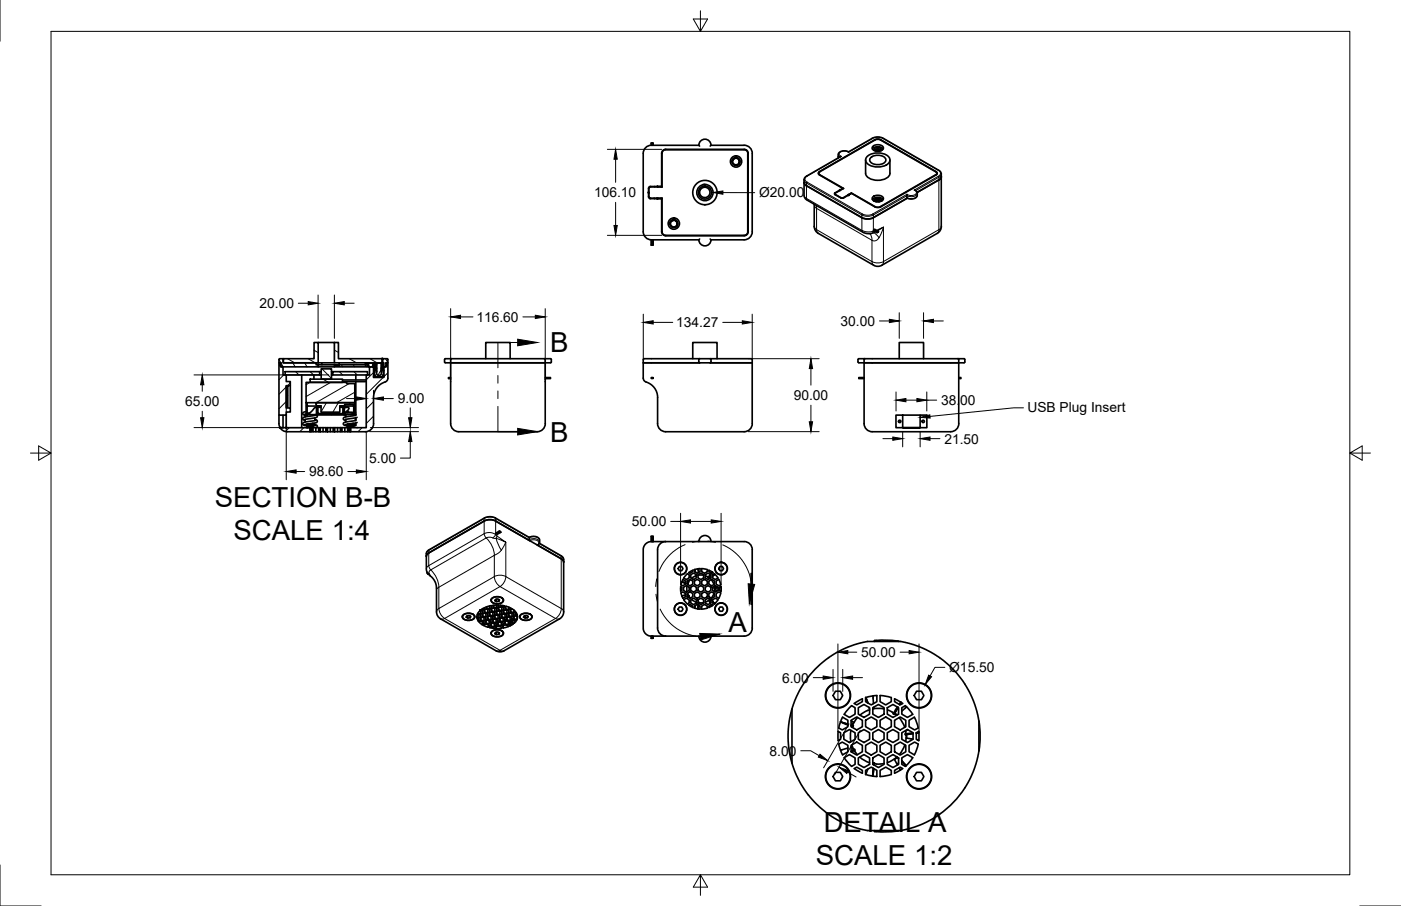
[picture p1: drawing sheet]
<svg xmlns="http://www.w3.org/2000/svg" width="432mm" height="279mm" viewBox="0 0 432 279" stroke-linecap="round" stroke-linejoin="round" font-family="sans-serif">
<defs><g id="words">
<g font-size="8.5">
<text x="169.6" y="108.7">B</text>
<text x="169.6" y="136.2">B</text>
<text x="66.2" y="156.3">SECTION B-B</text>
<text x="71.9" y="166.6">SCALE 1:4</text>
<text x="224.6" y="195">A</text>
<text x="253.9" y="256.5">DETAIL A</text>
<text x="251.4" y="266.8">SCALE 1:2</text>
</g>
<g font-size="4.3">
<text x="183.1" y="60.8">106.10</text>
<text x="234" y="60.9">Ø20.00</text>
<text x="80" y="95">20.00</text>
<text x="146.8" y="99.2">116.60</text>
<text x="208.4" y="100.9">134.27</text>
<text x="259.1" y="100.5">30.00</text>
<text x="57" y="125.2">65.00</text>
<text x="122.6" y="124.4">9.00</text>
<text x="244.6" y="123.4">90.00</text>
<text x="290" y="124.9">38.00</text>
<text x="316.7" y="126.9">USB Plug Insert</text>
<text x="291.1" y="136.8">21.50</text>
<text x="113.8" y="142.7">5.00</text>
<text x="95.2" y="146.9">98.60</text>
<text x="194.7" y="162.3">50.00</text>
<text x="265.4" y="202.6">50.00</text>
<text x="292.6" y="207.3">Ø15.50</text>
<text x="241" y="210.5">6.00</text>
<text x="237.2" y="233">8.00</text>
</g>
</g></defs>
<!-- layer: Visible -->
<g fill="none" stroke="#000" stroke-width=".51">
<path d="M199.9 59.4l.1 .2M199.9 59.3l.1 .2M200 58.1v2.5M200.2 57.6v.1M200.7 44.8h14.7l.2 .3M200.8 44.8a2.51 2.51 0 0 0-2.6 2.5v24.2a2.51 2.51 0 0 0 2.6 2.5h14.6M201 44.8v-.7h.3v.7M201 44.1h-.3v.7M201 44.8v-.7v.7M201.8 57.5v.1M202.7 57.5v.1M203.5 57.5h-3l-.4 .2-.2 .4v2.5l.2 .5 .4 .2h3"/>
<path d="M203.5 57.5h.4M203.5 57.5l-.6 .1M203.9 57.5l.1 .1M205.2 46.1h24.1M205.2 46a1.26 1.26 0 0 0-1.3 1.3v10.3M215.4 44.8a1.87 1.87 0 0 1 1.9-1.9 1.87 1.87 0 0 1 1.8 1.9M217 56.9l-.4 .1M225.6 50l.3-.9 .9-.3a1.01 1.01 0 0 0-1 1.3 1.01 1.01 0 0 0 1.5 .6 1.01 1.01 0 0 0 .2-1.6l.5 .7-.4 1M226.9 48.8l.7 .3M229.3 44.8h-10.2l-.2 .3M229.3 46.2h-24.5l-.5 .4-.3 .7v10.4l-3.5-.1-.5 .5M229.4 44.8a2.51 2.51 0 0 1 2.5 2.5l-.1 24.2a2.47 2.47 0 0 1-2.4 2.5"/>
<path d="M229.4 46a1.26 1.26 0 0 1 1.2 1.3v24.2a1.22 1.22 0 0 1-1.2 1.2M229.4 46.2l.6 .2 .5 .9v24.2l-.2 .6-.9 .5M247.8 56.3l.2 .5 .6 .5 17 9.8M247.8 56.3v4.1l.8 1.2 17.5 10.1 1.2 .3h1.3M252.3 53.4v.3M257.3 59.8v.2M258.9 58.6l-1.5 .9-.2 .3 1.9 1.2h.9M258.9 58.6v.1M259 48.3l-10.5 6.1-.6 .6-.1 1.3M259.3 48.3h-.3M259.8 58.1v.1M259.8 58.1l-.9 .5"/>
<path d="M260 58.1l-2.6 1.4-.1 .3 2.4 1.2 2.7-1.5M261.5 46.8l-.9-.3-1.7 .3-.5 .7v1.2M261.5 46.8l7.7-4.3 1.1-.3 1.2 .2 17.9 10.2 .6 .6 .1 1.3M261.5 46.8v.1M262.4 59.6l7.3 4.1 .8 .2 .8-.2M266.8 53.4a3.7 3.7 0 0 0 4.6 2.1 2.87 2.87 0 0 0 2.9-2.1M266.8 49.3v4.1M267.3 48.2a5.2 5.2 0 0 1 6.8 .4 1.82 1.82 0 0 1-1.5 2.5 5.2 5.2 0 0 1-5.6-1.1 1.42 1.42 0 0 1 .3-1.8zM268.4 48.6a3.4 3.4 0 0 1 4.6 .4 1.57 1.57 0 0 1-1.8 1.7h-1.3a1.43 1.43 0 0 1-1.5-.5 1.43 1.43 0 0 1 0-1.6zM268.9 45.9a2.33 2.33 0 0 1 3.3 0M269 45.2a2.28 2.28 0 0 1 3.3 .3 1.95 1.95 0 0 1-3.3 .6l-.2-.6zM269.3 46.3a1.35 1.35 0 0 1 1.2-.8 1.35 1.35 0 0 1 1.3 .8"/>
<path d="M269.4 46.4a1.72 1.72 0 0 1 2.3 0M269.6 43.1l-17.3 10.1v.5l.3 .3 7.2 4.1M269.7 43.1l1-.2 .7 .2 17.1 9.8 .4 .5-.4 .6-17.1 9.8-1.1 .2-.6-.2M269.7 46.3h1.5M269.8 46.2l.8-.1 .8 .4M269.8 46.2l-.3 .3M269.9 46.6h1.1M270 46.6h1M270.5 46.1l1.1 .3M270.5 46.1l.9 .4M270.5 46.1l-.7 .1M271.3 43.1l17.1 9.9 .4 .4-.4 .5-17.1 9.8"/>
<path d="M271.3 43.1l-.8-.2-.8 .2-17.3 10.1v.5l.3 .2 7.3 4.2M274.3 49.3v4.1M279.5 59.9v1.1M281.8 58.6l.5 .2 .4 .6v.9l-.2 .5-1.5 .6-1.4-.3M288.7 53.4v.3M290.1 54.5v15.3l-.4 1.5-.8 .7-17.6 10-1 .1-1-.3-17.5-10.1-.6-.9-.2-1v-6.8M290.1 54.5l-.2 .5-.5 .5-6.7 3.8M200 60.6l.5 .5M200.2 61v.2M200.5 61.1l-.1 .1M200.7 74v1.6h.3v-1.6M201 74v1.6v-1.6"/>
<path d="M201.3 74v1.6h-.3M201.6 61.1l.1 .1M201.8 61.1v.2M202.4 61.1v.2M202.4 61.1l.1 .2M202.7 61.1v.2M202.9 61.1l.6 .2M203.9 61.2v10.2a1.26 1.26 0 0 0 1.3 1.3h24.1M204 61.1v10.3l.3 .7 .5 .4 24.5 .1M204 61.1h-3.5M204 61.2l-.5 .1M206.4 69.1l.3-.8 1-.4-.3 .1a1.01 1.01 0 0 0-.6 1.4 1.01 1.01 0 0 0 1.5 .4 1.01 1.01 0 0 0 .1-1.6l.4 .8-.4 1"/>
<path d="M207.7 67.9l.7 .3M215.4 73.9a1.87 1.87 0 0 0 1.9 1.9 1.87 1.87 0 0 0 1.8-1.9M215.6 73.7l-.2 .3M218.9 73.7l.2 .3M219.1 74h10.2M260 61l2.4-1.4 7.2 4.2M265.6 67.1l1.8 .4 1.8-.4M268.9 61.5a2.33 2.33 0 0 1 3.3 0M269 60.8a2.28 2.28 0 0 1 3.3 .3 1.95 1.95 0 0 1-3.3 .6l-.2-.6zM269.2 71.1l1.1 .7M269.3 61.9a1.35 1.35 0 0 1 1.2-.8 1.35 1.35 0 0 1 1.3 .8M269.3 70.8l1.2 .7"/>
<path d="M269.4 62a1.72 1.72 0 0 1 2.3 0M269.5 70.7l1.2 .6M269.7 61.9h1.5M269.8 61.8l-.3 .3M269.9 62.2h1.1M270 62.2h1M270.4 71.5l-.1 .2zM270.5 71.6h.1M270.5 61.7l1.1 .3M270.5 61.7l.9 .4-.8-.4-.8 .1M270.5 61.7l-.7 .2M270.6 71.3l-.1 .3z"/>
<path d="M279.5 60.9l.1 .2M279.6 61.1l-10.4 6M86 111.9h.5l-.3 .6 .3 .6h.7v2.5h1v2.1h1.3v1.2h-1.3v6.9h1.3v1.3h-1.3v.9h-2.2zM86.1 110.7l1.1-.1v1.3h10.2v.6h.7v.6h-11.5v-.3l-.3-.3 .3-.3v-.3h-.6zM86.5 112.2h.1M86.5 112.8h.1M87.2 110.6h.2M87.4 110.6h9.4v-5h1.3v6.3h-10.7zM87.9 114.6h10.6v1h-10.6zM88.3 119.2h.4v6.4h-.4zM89.5 118.9v6.9M93 115.6v16.3"/>
<path d="M94.3 117.9h12.5v.4h2.5v5.9h-15zM95.6 116.9h10v1h-10zM96.8 115.6v1.3M98.1 113.1h5M98.1 112.5h5M98.1 105.6h6.2v5h13.5v1.3h-14.7v-6.3M98.1 111.9h5M98.5 114.6h.5M98.5 115.6h.5M99 113.7h3.2v3.2h-3.2zM99.2 111.9v.6M102.2 114.6h.4"/>
<path d="M102.2 115.6h.4M102.6 114.6h10.7v1h-10.7zM103.1 112.5h.6v.3h.7v-.3h9.2v.6h-10.5zM103.7 112.5h.7M104.5 111.9v.6M105.6 117.2h7.3M105.6 117.7h7.3M109.7 117.7l-.1 10.1M109.7 115.6v1.6M112.6 112h3.3v.5h-1v.6h-1.3v-.6h-1zM113.3 111.9v.1M113.6 113.1h.1"/>
<path d="M113.9 113.1h1.2v3.3h3.2v-3.3h.7l.3-.6-.3-.6h.5v4.7a1.6 1.6 0 0 1-1.6 1.5 5 5 0 0 0-2.8 4.5v8a2.51 2.51 0 0 1-2.5 2.5h-4.5v-1.2h4.8v-16.3h1zM113.9 115.5v.1M114.9 112.5h.2v.6h-.2zM115.1 111.9v.1M115.1 113.1h.2M115.3 112.5v1h.8M115.4 113.6h.2v.7h-.2zM115.6 112.5v1M115.7 112.5v1M115.9 112h.2M115.9 112.5h.2M116 113.6h-.4v.7h-.2v1.4h.2v.4v-.4h-.2v.4"/>
<path d="M116 113.5v1.5M116.1 112h1.4v2.6a.79 .79 0 0 1-.7 1.2 .79 .79 0 0 1-.7-1.2zM117.5 112h.4v1.5h-.4M117.6 113.6h.4v.7h.2M117.6 113.5v1.5M117.9 113.1h.4M117.9 112v1.5M117.9 110.6h1.4l.2 .3v1h-.6v.3l.3 .3-.3 .3v.3h-.6v-1.2h-.4zM117.9 110.6v1.3M118 113.6h.2v.7h-.2zM118.2 114.3v1.4h-.2v.4v-.4h.2v.4h-3.1M118.9 112.2h.1"/>
<path d="M118.9 112.8h.1M137.3 111.9h30.7v4.5h1.7v.4l-1.7-.1v13.9a2.47 2.47 0 0 1-2.4 2.5M137.3 110.6h1.8M137.3 110.6l-.3 .3v.7l.3 .3M139.1 110.6h28.7M139.2 110.6l-.3 .3v5.5h-.7v.4l.7-.1v13.9a2.51 2.51 0 0 0 2.5 2.5h24.1M149.7 110.6v-5h7.5v5M167.8 110.6l2.1 .1v1.1l-1.9 .1v-1zM213.5 110.6v-5h7.5v5M215.6 111.9h-17.4l.1 4.7a1.6 1.6 0 0 0 1.6 1.5 5 5 0 0 1 2.8 4.5M215.6 111.9h3.3M215.6 110.6l-.2 .3v.7l.2 .3"/>
<path d="M218.9 111.9h12.9v18.7a2.47 2.47 0 0 1-2.4 2.5M218.9 110.6h-20.4l-.2 .3-.1 1h17.4M218.9 110.6h12.7l.2 .3v1h-12.9M218.9 110.6l.2 .3v.7l-.2 .3M266.3 111.9h2.5M266.3 111.9v18.7a2.51 2.51 0 0 0 2.5 2.5h24.2M266.3 116.4h-1.6v.4h1.6M266.3 110.9v1h2.5M266.6 110.6h-1.9l-.2 .3v.9l1.8 .1M266.6 110.6h28.6M266.6 110.6l-.3 .3M268.8 111.9h26.7"/>
<path d="M277.2 110.6v-5h7.4v5M295.2 110.6h1.9l.3 .3-.1 .9-1.8 .1M295.2 110.6l.3 .3v19.7a2.51 2.51 0 0 1-2.5 2.5M295.5 116.4h.7v.4h-.7M86 128v3l.3 .9M86.3 131.9h1.9M87.2 128v3.9M88.2 131.9h7.3v1.2h-7.5l-1-.4-.7-.8M88.2 128v3.9M94.1 127.7v.9M94.1 129.3v.9M94.3 124.2l.4 .1v3.6h-.4z"/>
<path d="M94.3 127.7l-.4 .1M94.3 126.9l-.8 .2-.2 .4 .1 .3 .7 .3M94.6 131.8v.1M94.6 131.5l.1 .1M94.6 131.2l.1 .1M94.6 130.9l.1 .1M94.6 130.9h.1M94.6 131.2h.1M94.6 131.5h.1M94.7 125.2h4.3M94.7 127.4h.7M94.7 127.9h1.1"/>
<path d="M94.7 130.8l-.1 .1M94.7 131v.1M94.7 131.3v.1M94.7 131.6v.1M94.8 131.7l-.2 .1M94.8 131.1l-.2 .1M94.8 131.4l-.2 .1M95.5 131.5v1.6M95.5 131.8h-.9M95.5 131.9h-.2M95.5 131.6h-.8M95.5 131.6l-.7 .1"/>
<path d="M95.5 131.7l-.9 .1M95.6 133.1h.4M95.6 131.9h.4M96 131.9h.5v1.2h-.5zM96.2 131.4l-1.6 .1M96.4 131.2l-1.7 .1M96.4 130.9l-1.7 .1M96.4 131.2l-1.6 .2M96.4 130.9l-1.6 .2M96.4 130.6l-1 .1M96.4 130.6h.1M96.4 130.9h.1"/>
<path d="M96.4 131.2h.1M96.4 131.2l.1 .1M96.4 130.9l.1 .1M96.4 130.6l.1 .1M96.4 130.8l1.2 .3 .2 .5-.3 .3M96.5 131.9h1.7M96.5 133.1h1.7M96.5 131.1l-1.9 .1M96.5 130.7l-1.9 .2M96.5 131l-1.9 .2M96.5 131.3l-1.9 .2M96.5 131.1l-.1 .1"/>
<path d="M96.5 130.7l-.1 .2M96.5 130.7h.1M96.5 131v.1M96.5 131.3v.1M96.8 130.5v.4M97 129.4l.8 .4-.3 .5-3.6 .7M97 127.9v.2M97 128.9v.8M97.2 131.2l-1.7 .3M97.2 129.6l-3.8 .8 .1 .6 1.2 .4M97.2 128.1l-3.7 .6-.1 .6 .7 .3M97.3 131.9v1.2"/>
<path d="M97.4 127.9l.4 .4-.3 .4-3.6 .7M97.5 124.5v.2M97.5 125.6l-.6 .2-1.8 1.9 2.6 .2M97.5 127.8h.1M97.5 125.6h.1M97.5 125.6h.5v2h7.7v-2h.4v1.5h2.5l.1 .2h-2.6l-.1 .6h-8.3zM97.6 127.9h8.5M97.6 124.2h.1M97.6 125.2h.1M98 125.6h1M98.2 131.9h.5v1.2h-.5zM98.7 131.9h1.7"/>
<path d="M98.7 133.1h1.7M98.8 125.2h.1M99.6 131.9v1.2M100.4 131.9h.5v1.2h-.5zM100.9 131.9h1.8M100.9 133.1h1.8M101.8 131.9v1.2M102.7 131.9h.5v1.2h-.5zM103.2 131.9h1.7M103.2 133.1h1.7M104 131.9v1.2M104.7 125.6h1"/>
<path d="M104.7 125.2h4.3M104.9 131.9h.5v1.2h-.5zM105.4 131.9h1.7M105.4 133.1h1.7M106.1 125.6h1zM106.3 131.9v1.2M106.6 127.9v.7M106.6 129.3v.9M107.1 131.8v.1M107.1 131.5l.2 .1M107.1 131.2l.2 .1M107.1 130.9l.2 .1"/>
<path d="M107.1 130.9h.1M107.1 131.2h.1M107.1 131.5h.1M107.1 125.6l.4 .2v.2l-.8 1 .7-.2M107.1 125.6h.1M107.1 131.9h.5v1.2h-.5zM107.2 130.8l-.1 .1M107.3 131.7l-.2 .1M107.3 131v.1M107.3 131.3v.1M107.3 131.6v.1M107.3 131.1l-.2 .1"/>
<path d="M107.3 131.4l-.2 .1M107.6 131.9h.5M107.9 127.9h1.1M108 131.9l.1 1.2h-.5M108.1 131.8h-1M108.1 131.9h-.3M108.1 131.6h-.8M108.1 131.6l-.8 .1M108.1 131.7l-1 .1M108.1 131.5v.4M108.7 127.3l-.4 .5-2.3 .1 .6 .2M108.7 127.4h.3v.5h.3v-3.7l-11.8 .1v.9h1.5v1.9h5.7v-1.9h1.5v-.4h2.8v2.6"/>
<path d="M108.7 131.4l-1.6 .1M108.9 131.2l-1.6 .1M108.9 130.9l-1.6 .1M108.9 131.2l-1.6 .2M108.9 130.9l-1.6 .2M108.9 130.6l-1 .1M108.9 130.6h.1M108.9 130.9h.1M108.9 131.2h.1M108.9 131.2l.1 .1M108.9 130.9l.1 .1M108.9 130.6l.1 .1"/>
<path d="M109 127.9h.1M109 131.1l-1.9 .1M109 130.7l-1.9 .2M109 131l-1.9 .2M109 131.3l-1.9 .2M109 130.7h.1M109 131v.1M109 131.3v.1M109 131.1l-.1 .1M109 130.7l-.1 .2M109.3 127.1h.3v1M109.6 129.4h.1"/>
<path d="M109.6 128.9v.8M109.7 130.4v.6l-.8-.2M109.7 128.8v.6M109.7 131.2l-1.6 .3M109.7 129.6l-3 .5-.8 .4 .1 .6 1.3 .3M109.7 128.1l-3.7 .6-.1 .6 .7 .3M110.1 128.7l-3.7 .7M110.1 130.3l-3.7 .7M110.1 131.9h-.1M202.7 122.6v8a2.51 2.51 0 0 0 2.5 2.5h24.1M278.2 128v3.9h-2.1v-3.9h9.6v3.9h-2.1v-3.9M278.2 131.9h5.4h-5.4"/>
<path d="M131.4 171.6l.1 4.4 .4 .9 1.8 1.9 .7 1.5 .1 8.4 .5 1.4 .8 .7 17.1 9.9M131.4 171.6l.1-1.3 .7-.7 17.2-9.9 1.8-.4 1.4 .4 10.5 6 1.2-.3 1.4 .3 .6 .6v1l-.3 .6-.4 .2 7.4 4.2M131.7 176.6l.1 .3M131.7 176.6h-.1M131.9 176.8l.1 .2M131.9 176.8l-.1 .1M149.2 160.7l-17.1 9.8-.5 .5-.2 .5M149.2 160.7l1.8-.4 1.8 .4M153.9 163.8l.2 .2zM153.9 163.8l-1.2 .6M154.1 164.1l-1.2 .6M154.1 163.9h.1"/>
<path d="M154.1 163.9l.2 .3zM154.3 164.2l-1.2 .6M163.1 165.7l.2 1-10.5-6 20.2 11.6M166.2 167.5l6.7 3.9 .7 .7 .1 16.6-.2 1-1 1.1-17.1 9.9M173 172.3l.5 .5 .2 .5M200.7 167v-1.6h.3v1.6M201 167v-1.6h.3v1.6M201 165.4v1.6M201.3 167h28M201.3 167l-1.3 .1-.7 .4-.5 .5-.5 1.1v25l.5 1.1 1.2 .9 5.2 .1M205.2 167a2.51 2.51 0 0 0-2.5 2.5v24.2M209.4 174.7h.7l.4 .6-.4 .7h-.7l-.4-.7z"/>
<path d="M210.1 179.4l1.2 .4-1.2-.4M210.4 179.5l.9 .4M210.5 178.7l.8 .5v1l-.9 .5-.5-.3 .6-1.7M210.7 178.3l1.2-1.4 .5 .3v1l-.9 .5-.8-.4M211.8 179.9l.3 .1zM211.8 179.2l.9-.5 .8 .5v1l-.8 .5-.9-.5zM211.8 179.2l.4 .3M212.2 179.5l-.3 .5M212.3 176.6l1.2-.7v.4l-.8 .5zM212.8 178.7l-.8 1.3M212.9 177.2l.9-.5 .8 .5v1l-.8 .5-.9-.5zM214 179.2l.9-.5 .9 .5v1l-.9 .5-.9-.5z"/>
<path d="M214 175.7l1.8-.4v1l-.9 .5-.9-.5zM214 175.7l.4 .8zM214.1 175.9l.1 .5M214.3 177.6l-1.1 .8M214.5 177.2l.1 .3M214.6 177.6l-.3 .1M215.1 177.2l.9-.5 .9 .5v1l-.9 .5-.9-.5zM215.1 177.4h1.8M215.2 175.4v1.2M215.2 175.5h.1M215.3 177.2v.2M215.3 177.3h-.2"/>
<path d="M215.4 167a1.87 1.87 0 0 1 1.9-1.9 1.87 1.87 0 0 1 1.8 1.9M216.3 179.2l.8-.5 .9 .5v1l-.9 .5-.8-.5zM216.3 175.3l1.7 .4v.6l-.9 .5-.8-.5zM217.4 177.2l.8-.5 .9 .5v1l-.9 .5-.8-.5zM218.5 178.1l.3 .3M218.5 179.2l.9-.5 .8 .5v1l-.8 .5-.9-.5zM218.5 175.9l1.2 .7-.3 .2-.9-.5zM218.9 177.1l-.6 1.1-.9-.7M219 177.2l-.6 1zM219 177.2l-.5 .8 .4 .4M219.1 178.2h.1M219.2 178.8l.9 1.5"/>
<path d="M219.5 176.4l-.2 .2M220.2 177.2l-.6 .6M220.3 177.2h.1M220.3 177.1l-.1 .1M220.7 179.2l.9-.5 .5 1.7-.5 .3-.9-.5zM221.3 178.3l-1.1-1.4-.6 .3v1l.9 .5 .8-.4M221.9 174.7h.7l.4 .6-.4 .7h-.7l-.4-.7zM229.4 167a2.51 2.51 0 0 1 2.5 2.5l-.1 7.3M142.5 189.9v.3M142.7 189.7a2.56 2.56 0 0 1 3.6 .3 2.02 2.02 0 0 1-2.8 1.2 .97 .97 0 0 1-.8-1.5zM142.7 189.7a2.45 2.45 0 0 1 3.6 .3 2.03 2.03 0 0 1-3.2 1 .79 .79 0 0 1-.4-1.3zM144.2 189.9v.7l-.5-.3 .2-.4 .7-.1 .5 .3-.2 .4"/>
<path d="M144.9 190v.5l-.7 .1M146.3 189.9v.3M147 190.7l.5 .1 .2 .6-.3 .1v-.7M147.1 190.7l.3 .8M147.1 189.4l.9 .2 .3 .5-.7 .4-.6-.1v-.4M147.1 189.4l.5 .1v1M147.2 189.4l-.2 1M147.6 191.8l.5-.2 1 .1 .2 .6-.7 .4M147.7 191.8l1 .9M148 190.7l.7-.4 .9 .2 .3 .5-.7 .4-1-.1zM148 188.2l.6 .1 .3 .6-.7 .4-.9-.2M148 188.2l.2 .1v1"/>
<path d="M148 188.2l-.7 .9M148.2 190.6v.7M148.5 189.5l.7-.4 1 .1 .3 .6-.7 .4-1-.1zM148.6 191.6v1.1M148.7 190.3l.5 .1v1M148.8 187.7v.3M148.8 189.3v.8M149 192.9l.7-.4 .9 .1 .3 .6-.4 .2zM149.1 188.3l.7-.5 1 .2 .2 .6-.7 .4-.9-.2zM149.2 189.1l.6 .1M149.4 187.4l-1.1 .6h.5l.7-.4-.1-.2M149.4 188.1v.7"/>
<path d="M149.5 191.6l.7-.4 1 .2 .3 .5-.7 .4-1-.1zM149.7 189.1h.1M149.7 189.1l.1 .1M149.8 189.2v1M149.8 187.9h.5v1.1M149.8 191.5v.7M149.8 187.2l1.6-.4 .2 .5-.7 .4-1-.1zM149.9 187.2v.4M150.1 190.4l.7-.4 1 .1 .2 .6-.7 .4-.9-.2zM150.2 191.2l.6 .1v1M150.4 190.2v.7M150.5 192.6v.8"/>
<path d="M150.7 189.2l.7-.5 1 .2 .2 .6-.7 .4-1-.2zM150.8 190l.6 .1-.1 1M150.9 186.9v.8M150.9 189v.7M151 193.6l.2-.2 1 .1 .1 .3zM151.1 192.6l.7-.4 1 .1 .3 .5-.8 .5-.9-.2zM151.3 187.9l.7-.4 1 .2 .2 .5-.7 .4-1-.1zM151.4 184.8v.3M151.4 192.4v.7M151.4 195v.3M151.4 188.8h.5v1.1M151.5 194.8a2.56 2.56 0 0 1 3.7 .3 2.02 2.02 0 0 1-2.9 1.2 .97 .97 0 0 1-.8-1.5z"/>
<path d="M151.5 184.6a2.56 2.56 0 0 1 3.7 .3 2.02 2.02 0 0 1-2.9 1.2 .97 .97 0 0 1-.8-1.5zM151.5 187.8v.7M151.6 194.8a2.45 2.45 0 0 1 3.5 .3 2.03 2.03 0 0 1-3.2 1 .79 .79 0 0 1-.3-1.3zM151.6 184.6a2.45 2.45 0 0 1 3.5 .3 2.03 2.03 0 0 1-3.2 1 .79 .79 0 0 1-.3-1.3zM151.7 191.3l.7-.4 1 .2 .2 .5-.7 .4-.9-.1zM151.8 192.2h.6l-.1 1.1M151.9 186.7l1.7-.1 .2 .4-.7 .4-1-.2zM152 187.5l.5 .1M152 191.2v.7M152.1 186.7v.5M152.1 192.2h.1M152.3 190.1l.7-.4 .9 .1 .3 .6-.7 .4-1-.2z"/>
<path d="M152.4 190.9l.5 .1M152.5 187.6v1M152.5 189.9v.7M152.7 193.5l.7-.4 1 .1 .2 .5-1.7 .1zM152.8 188.8l.8-.4 .9 .2 .3 .5-.7 .4-1-.1zM152.9 193.4v.4M152.9 191v1M153 189.7l.5 .1-.2-.1M153 189.7h.1M153 194.9v.8l-.5-.3 .2-.4 .7-.1 .6 .3-.2 .4M153 184.8v.7l-.5-.3 .2-.4 .7-.1 .6 .3-.2 .4M153.1 186.6v.8"/>
<path d="M153.1 188.7v.7M153.3 192.2l.7-.4 .9 .2 .3 .5-.7 .4-1-.1zM153.4 187.6l.7-.4 1 .1 .3 .6-.8 .4-.9-.2zM153.5 189.8v1M153.5 192.1v.7M153.5 188.4l.6 .1M153.7 187.4v.7M153.8 195.1v.5l-.8 .1M153.8 184.9v.5l-.8 .1M153.8 191l.8-.4 .9 .1 .3 .6-.7 .4-1-.2zM154 191.8l.5 .1v1M154.1 188.5v1"/>
<path d="M154.1 187.2l.6 .1-.1 1M154.1 190.8v.7M154.1 191.8l.1 .1M154.2 186.6l1.4 .3-.4 .1-.9-.1zM154.3 186.7v.2M154.4 189.7l.7-.4 1 .2 .3 .5-.7 .4-1-.1zM154.5 190.6h.6M154.7 189.6v.7M154.9 193.1l.7-.4 .9 .2 .2 .3-1.6 .5zM155 188.5l.7-.4 1 .1 .2 .6-.7 .4-.9-.2zM155.1 190.6v1.1M155.1 193v.7"/>
<path d="M155.1 184.8v.3M155.1 195v.3M155.2 189.3l.5 .1v1M155.2 186.8v.2M155.3 188.3v.7M155.4 191.9l.7-.4 1 .1 .3 .6-.7 .4-1-.2zM155.6 187.2l.4-.2 1.5 .6-.7 .4-.9-.2zM155.7 191.7v.7M155.7 188.1l.6 .1-.1 1M155.9 187.1v.7M156 190.6l.7-.4 1 .2 .2 .5-.7 .4-.9-.1zM156.1 191.5l.6 .1v1"/>
<path d="M156.3 190.5v.7M156.6 189.4l.7-.4 1 .1 .2 .6-.7 .4-1-.2zM156.7 190.2l.5 .1v1M156.8 187.3v.7M156.8 189.3v.6M157.1 192.7v.3M157.3 189l.5 .1v1M157.4 188v.7M157.8 187.8l-.6 .4 .2 .5 1 .2 .4-.3M157.8 191.4v.7M157.9 187.8l1 .8M158.1 192.4h-.4l-.7 .4 .1 .2"/>
<path d="M158.2 190.3l.7-.4 .6 .1-.1 1-1-.1zM158.2 192.5l-1.1 .5M158.3 191.2h.2v1l-.7-.1-.2-.5 .7-.5 .9 .2M158.4 188.2v.7M158.4 190.2v.7M158.5 191.2h.1M158.7 189.1l.4-.2 .3 .8-.4-.1zM158.9 189.9l.4 .1v1M159 188.9v.7M159.2 191.3l-.7 .9M159.4 190h.1M160.2 189.9v.3"/>
<path d="M160.4 189.7a2.56 2.56 0 0 1 3.6 .3 2.02 2.02 0 0 1-2.9 1.2 .97 .97 0 0 1-.7-1.5zM160.4 189.7a2.45 2.45 0 0 1 3.5 .3 2.03 2.03 0 0 1-3.1 1 .79 .79 0 0 1-.4-1.3zM161.9 189.9v.7l-.5-.3 .1-.4 .8-.1 .5 .3-.2 .4M162.6 190v.5l-.7 .1M164 189.9v.3M200.7 196.2v.7h.3v-.7M201 196.2v.7h.3v-.7M201 196.2v.7M202.7 193.7a2.51 2.51 0 0 0 2.5 2.5M205.2 196.2h24.1M209.4 187.2h.7l.4 .7-.4 .6h-.7l-.4-.6zM209.8 180.9l.4 .2v1l-.4 .2z"/>
<path d="M210.1 183.8h.1M210.2 183.8h.1M210.5 184.5l-.6-1.7 .5-.3 .9 .5v1l-.8 .5M210.7 181.1l.8-.5 .9 .5v1l-.9 .5-.8-.5zM210.7 184.9l.8-.4 .9 .5v1l-.5 .3zM211.3 183.5l-1.1 .3M211.3 183.5h.1M211.8 180.7v1.8M211.8 184l.5-.4zM211.8 180l.3 .1-.2 .2M211.8 183l.9-.5 .8 .5v1l-.8 .5-.9-.5zM211.9 184.1l.5-.4 .1 .4"/>
<path d="M211.9 183l.3 .7M211.9 183.3l.3 .4M212 183.3h-.2M212.3 186.6l.4-.2 .8 .5v.4zM212.5 184.1l.2 .4M212.9 185l.9-.5 .8 .5v1l-.8 .5-.9-.5zM212.9 181.1l.9-.5 .8 .5v1l-.8 .5-.9-.5zM213.1 184.8l1.5 .9M214 183l.9-.5 .9 .5v1l-.9 .5-.9-.5zM214 186.9l.9-.5 .9 .5v.9l-1.8-.3zM214 187.5h.1M214.1 187.5h-.1"/>
<path d="M214.2 187.3l-.1 .2M214.4 186.7l-.3 .6M215.1 185l.9-.5 .9 .5v1l-.9 .5-.9-.5zM215.1 181.1l.9-.5 .9 .5v1l-.9 .5-.9-.5zM215.1 185.8l.2 .1M215.1 185.9h.2M215.2 186.6l-.1 1.2zM215.3 185.7l-.1 .3zM215.3 186.6l-.2 1M215.4 196.2a1.87 1.87 0 0 0 1.9 1.8 1.87 1.87 0 0 0 1.8-1.8M216.3 183l.8-.5 .9 .5v1l-.9 .5-.8-.5zM216.3 186.9l.8-.5 .9 .5v.6l-1.7 .3z"/>
<path d="M216.9 185.8l-1.2 .1-.3-.2v.4M217.4 185l.8-.5 .9 .5v1l-.9 .5-.8-.5zM217.4 181.1l.8-.5 .9 .5v1l-.9 .5-.8-.5zM218.4 185.2l.5 .9M218.5 183l.9-.5 .8 .5v1l-.8 .5-.9-.5zM218.5 186.9l.9-.5 .3 .2-1.2 .7zM218.8 184.8l.3 .3-.3-.3M218.8 184.8l-1.4 .9M218.9 184.9l-.4 .3M219.1 185.8l-.2 .1M219.2 186.5v.1M219.2 186.6l.2 .2"/>
<path d="M219.3 186.8h.1M219.4 186.8v.1M219.6 185.5l.7 .7zM219.6 185.4l.5 .6M219.6 181.1l.9-.5 .8 .5v1l-.8 .5-.9-.5zM219.6 185l.9-.5 .8 .4-1.1 1.4-.6-.3zM220 185.9l.2 .3M220.1 182.9l-.9 1.5M220.1 181.4l1.2-.2zM220.2 180.8l-.1 .5 1.2-.2M220.3 181.9l1 .2M220.3 181.4l-.1 1"/>
<path d="M220.3 181.4v.5M220.7 183l.9-.5 .5 .3-.5 1.7-.9-.5zM221.8 181.1h.4zM221.8 181.1l.4-.2v1.4l-.4-.2zM221.8 181.1h.2M221.9 187.2h.7l.4 .7-.4 .6h-.7l-.4-.6zM222 182.2h.1M222.1 182.2h.1M231.8 186.4h-.3v-9.6h.3v16.9M231.9 193.7a2.51 2.51 0 0 1-2.5 2.5M276.5 197.7l.5 .1M276.5 197.7l-4.9-.3-2.1 .1v.3"/>
<path d="M155.4 200.7l-1.5 .3-1-.3M244.1 218.6v16.7M249.1 208.9l-2.3 3.4-2 4.3-1.3 4.6-.6 4.5 .1 4.3 1.1 5.3 1.5 4 2.3 4.2a30.7 30.7 0 0 0 10.9 9.7l4.3 1.9 4.2 1h10.3l4.9-1.3 5-2.3a29.6 29.6 0 0 0 14.2-21M249.1 208.8a29.7 29.7 0 0 1 12.4-9.3l2.7-1 3.1-.7h10.3l4.9 1.3 5 2.4a29.6 29.6 0 0 1 14.2 20.9v9.1M257.5 213.2h1.5l.7 1.3-.7 1.3h-1.5l-.7-1.3zM262 218l.5-.4 1 .6v2l-1.7 1.1-1.6-1zM263.3 216.9l.8 .5 1.7-1v-.9l-2.5 1.4M264.5 218.2l1.8-.9 1.7 .9v2l-1.7 1.1-1.8-1.1zM266.8 215.1l3.5-.6v1.9l-1.8 1-1.7-1zM266.8 215.1l.7 1.7zM267 215.6l.3 1.1M267.8 218.1l.2 .6"/>
<path d="M268 219l-1.1 .3-1.8 1.2M269 218.2l1.7-.9 1.8 .9v2l-1.8 1.1-1.7-1.1zM269 218.6l1.8-.2 1.7 .2M269 214.6v.2M269.1 214.8v.5M269.1 214.8h.1M269.1 215.3l.1 1.7M269.3 218.1v.4M269.3 218.4l-.3 .1M271.3 214.5l3.4 .6v1.3l-1.7 1-1.7-1zM273.5 218.2l1.7-.9 1.7 .9v2l-1.7 1.1-1.7-1.1zM276.6 218l-1.3 2.2-.3-.6-1.5-.7"/>
<path d="M276.7 218.1l-1.2 2.2zM276.8 218.2l-1.1 1.7 .8 .6M277.3 217l-.1 .2M277.6 216.5l-.4 .8zM277.7 216.6l-.4 .7M277.9 218.2l1.1-.6 2.3 2.7-1.6 1-1.8-1.1zM278.2 216.9l-.7 .5-1.8-1v-.9l2.5 1.4M279.2 218.1l-1.3 1.2M279.2 218.1v.1M279.4 218l-.2 .1M282.5 213.2h1.5l.8 1.3-.8 1.3h-1.5l-.8-1.3zM257.5 238.2h1.5l.7 1.3-.7 1.3h-1.5l-.7-1.3z"/>
<path d="M258.3 225.6l.8 .4v2l-.8 .4zM258.5 224.5l1.2-3.3 1.6 .9v2l-1.7 1-1.1-.6M258.5 229.5l1.1-.6 1.7 .9v2l-1.6 1zM259 222.6l2.3 .7zM259.1 231.4h-.1M259.2 231.3h-.1M259.5 222.8l1.8 .8M260.1 226l1.7-1 1.7 1v2l-1.7 1-1.7-1zM260.2 233.7l1.6-1 1.7 1v2l-1 .6zM261.3 230.7l-2.2 .6M262.3 225.2l-.2 1.8 .2 1.7M262.3 231.8l1.1-.7z"/>
<path d="M262.3 223.6l.7 .3-.7-.3M262.3 223.9l.6 .1-.3 .3M262.3 222.2l.9 .6M262.3 222.1l1.8-1 1.7 1v2l-1.7 1-1.8-1zM262.3 229.8l1.8-.9 1.7 .9v2l-1.7 1.1-1.8-1.1zM262.5 232l1-.8v.5l.7 1M262.5 229.7l.7 1.5M262.6 230.3l.4 1M262.7 230.3l-.4 .1M263.1 222.7l-.5 1M263.3 237l.8-.4 1.7 1v.9zM264.3 221.3l-1.6 2.5"/>
<path d="M264.5 226l1.8-1 1.7 1v2l-1.7 1-1.8-1zM264.5 233.7l1.8-1 1.7 1v2l-1.7 1-1.8-1zM265 233.5l1.4 1 1.6 .7M266.8 237.6l1.7-1 1.8 1v1.9l-3.5-.7zM266.8 229.8l1.7-.9 1.8 .9v2l-1.8 1.1-1.7-1.1zM266.8 222.1l1.7-1 1.8 1v2l-1.8 1-1.7-1zM267 238.3l-.2 .5M267.5 237.2l-.5 1.1M269 226l1.7-1 1.8 1v2l-1.8 1-1.7-1zM269 233.7l1.7-1 1.8 1v2l-1.8 1-1.7-1zM269 235.5h.3M269 235.6l.2 .1"/>
<path d="M269.1 236.9l-.1 2.5zM269.3 235.2l-.1 .6zM269.4 237.1l-.4 1.9M271.3 237.6l1.7-1 1.7 1v1.2l-3.4 .7zM271.3 229.8l1.7-.9 1.7 .9v2l-1.7 1.1-1.7-1.1zM271.3 222.1l1.7-1 1.7 1v2l-1.7 1-1.7-1zM272.5 235.5l-2.4 .1-.6-.3v.7M273.5 226l1.7-1 1.7 1v2l-1.7 1-1.7-1zM273.5 233.7l1.7-1 1.7 1v2l-1.7 1-1.7-1zM275.6 234.1l1 1.8M275.7 220l.7 .6M275.7 222.1l1.8-1 1.7 1v2l-1.7 1-1.8-1z"/>
<path d="M275.7 229.8l1.8-.9 1.7 .9v2l-1.7 1.1-1.8-1.1zM276.3 233.3l.6 .6M276.4 233.5l-1.4 1-1.5 .7M276.5 233.6l-.8 .6M276.9 220.2v.1M276.9 235.3l-.4 .3M277.1 221.3l1 1.4 .7 1.6M277.1 236.8l.4 .5M277.4 237.3h.1M277.5 237.4v.1M277.9 234.9l1.4 1.2zM277.9 234.5l1 1.3"/>
<path d="M277.9 233.7l1.8-1 1.6 1-2.3 2.6-1.1-.6zM277.9 226l1.8-1 1.7 1v2l-1.7 1-1.8-1zM278.2 237l-2.5 1.5v-.9l1.8-1 .7 .4M278.8 235.7l.3 .5M278.9 229.7l-.7 1.6-1 1.4M279 226.6l2.4-.4zM279.1 225.3l.1 .8-.2 .3 2.4-.4M279.3 227.6l2.1 .3M279.3 226.6l-.2 2.1M279.4 226.5v1.1M281.8 221.2l-1.6 .9v2l1.7 1 1.1-.6M281.8 232.8l-1.6-1v-2l1.7-.9 1.1 .6-1.2 3.3"/>
<path d="M281.8 221.2l1.2 3.3M282.4 226.1l.8-.2zM282.4 226h.3M282.4 226l.8-.5v2.9l-.8-.4zM282.5 238.2h1.5l.8 1.3-.8 1.3h-1.5l-.8-1.3zM282.7 228.1l.3 .1M282.9 228.2h.1M283 228.2h.2M301.7 222.4l.4 4.6-.4 4.5M269.5 256.1v.3l.5 .1M276.5 256.3l-3.2 .3-3.3-.1M277 256.1l-.5 .2"/>
<circle cx="217.2" cy="59.3" r="1.6"/>
<circle cx="217.3" cy="59.4" r="2.51"/>
<circle cx="217.3" cy="59.4" r="2.02"/>
<circle cx="217.3" cy="59.4" r="3.8"/>
<circle cx="226.9" cy="49.8" r="1.26"/>
<circle cx="226.9" cy="49.8" r="1.75"/>
<circle cx="207.7" cy="69" r="1.26"/>
<circle cx="207.7" cy="69" r="1.75"/>
<circle cx="200.8" cy="116.6" r=".16"/>
<circle cx="201.2" cy="116.6" r=".16"/>
<circle cx="277.3" cy="130" r=".37"/>
<circle cx="284.5" cy="130" r=".37"/>
<circle cx="209.8" cy="175.3" r="1.94"/>
<circle cx="209.8" cy="175.3" r="1.87"/>
<circle cx="222.3" cy="175.3" r="1.94"/>
<circle cx="222.3" cy="175.3" r="1.87"/>
<circle cx="209.8" cy="187.8" r="1.87"/>
<circle cx="209.8" cy="187.8" r="1.94"/>
<circle cx="222.3" cy="187.8" r="1.94"/>
<circle cx="222.3" cy="187.8" r="1.87"/>
<circle cx="258.3" cy="214.5" r="3.9"/>
<circle cx="258.3" cy="214.5" r="3.8"/>
<circle cx="283.3" cy="214.5" r="3.9"/>
<circle cx="283.3" cy="214.5" r="3.8"/>
<circle cx="258.3" cy="239.5" r="3.9"/>
<circle cx="258.3" cy="239.5" r="3.8"/>
<circle cx="283.3" cy="239.5" r="3.9"/>
<circle cx="283.3" cy="239.5" r="3.8"/>
</g>
<g fill="#000" stroke="#000" stroke-width=".31">
<circle cx="199.9" cy="59.4" r=".24"/>
<circle cx="202.7" cy="57.5" r=".24"/>
<circle cx="258.9" cy="58.6" r=".24"/>
<circle cx="202.7" cy="61.3" r=".24"/>
<circle cx="261.5" cy="60.1" r=".24"/>
<circle cx="117.8" cy="111.9" r=".24"/>
<circle cx="117.8" cy="110.6" r=".24"/>
<circle cx="117.9" cy="112" r=".24"/>
<circle cx="117.9" cy="113.5" r=".24"/>
<circle cx="86.3" cy="131.9" r=".24"/>
<circle cx="88.2" cy="131.9" r=".24"/>
<circle cx="94.7" cy="127.9" r=".24"/>
<circle cx="94.7" cy="127.4" r=".24"/>
<circle cx="94.7" cy="125.2" r=".24"/>
<circle cx="106.3" cy="125.6" r=".24"/>
<circle cx="109" cy="125.2" r=".24"/>
<circle cx="109" cy="127.4" r=".24"/>
<circle cx="132" cy="177" r=".24"/>
<circle cx="148" cy="188.2" r=".24"/>
<circle cx="148.2" cy="188.3" r=".24"/>
<circle cx="150.8" cy="191.3" r=".24"/>
<circle cx="157" cy="190.3" r=".24"/>
<circle cx="157.4" cy="189" r=".24"/>
<circle cx="157.8" cy="189.1" r=".24"/>
</g>
<!-- layer: Visible Narrow -->
<g fill="none" stroke="#000" stroke-width=".31">
<path d="M247.8 55.4l.2 .6 .6 .5M248.6 56.5v4.7M248.6 56.5l17 9.8M248.6 54.3h.1M248.7 56.2l17.1 9.8M248.7 54.3a.97 .97 0 0 0-.6 .9 .97 .97 0 0 0 .6 1M248.7 56.2l-.1 .3M252.6 52.9v.1M252.6 53.9v.1M257.3 59.5v.1M257.5 60h.1M258.4 48.3v.3"/>
<path d="M258.4 47.7l.4 .7M258.9 48.4l.3-.1-10.5 6M259.5 58.3v.1M261.4 46.8a1.77 1.77 0 0 0-2.8 .8l.5 .6M261.5 46.8h-.1M262.1 59.7v.1M268.8 42.7h.2M269.6 43.1v.1M271.4 43.1v.1M272.1 42.7l17.2 9.8M272.1 42.7l-1-.4-1.7 .2-7.9 4.4-.1-.1M272.3 42.7h-.2"/>
<path d="M282 58.7a.71 .71 0 0 1 .5 .7 .71 .71 0 0 1-.5 .6l-.9 .3-1.4-.3M282.1 58.7h-.1M282.7 59.6a2.2 2.2 0 0 1-3.2 .7l.2-.3M288.4 53.9v.1M288.5 52.9v.1M289.2 52.5a.97 .97 0 0 1 .7 .9 .97 .97 0 0 1-.7 1M289.4 54.7v16.1M289.4 54.7l-7.2 4.1M289.4 54.7l-.2-.3-7.4 4.2 .2 .1M290.1 53.6l-.2 .6-.5 .5M247.8 60.2l.3 .6 .5 .4M248.6 61.2l17 9.8"/>
<path d="M248.6 61.2l.2 .5M251 69.8l.1 .6a1.09 1.09 0 0 1 .7 1.1l.4 .5M251 63l.2 .7 .5 .6 17.1 9.8v6.6M251.6 63.3l.1 7.5 17.1 9.9M259.2 61v.1M259.9 61v.1M265.6 66.3l1.8 .4 1.8-.4M265.6 71l1.8 .5 1.8-.2M265.6 66.3v4.7M265.7 71l.2 .6M265.8 66l1.6 .4 1.6-.4M265.8 66l-.1 .3"/>
<path d="M268.1 72l.5 1.1 .2 1 1.2 .1 1.1-1.2 1.2-3v10.7M269 66l.2 .3M269.2 71.1v.2M269.2 71.3l-.3 .5-.5 .2M269.3 71.8l-.7 .2M269.3 71.8l1.6 1.5M269.5 71.3h-.3M269.6 71.3l-.3 .5M269.7 63.7v.1M269.9 71.5l-.6 .3M270.2 71l2.1-1-1.8 1.2M271.3 63.7v.1"/>
<path d="M279.5 60.3l-10.3 6v4.6M279.7 60l-.2-.1-10.5 6.1M282.7 60.2a2.23 2.23 0 0 1-3.2 .8M289.4 70.8l-17.1 9.9M289.4 70.8l-.1 .7-.4 .5M290.1 69.8l-.2 .6-.5 .4M268.8 80.7l1.7 .4 1.8-.4M268.8 80.7l.1 .7 .4 .4M272.3 80.7l-.1 .7-.4 .4M149.2 159.9v4.7M149.2 159.9l-17.1 9.8M149.3 159.8l-.1 .1"/>
<path d="M152.7 159.8l-1.7-.4-1.8 .5M132.1 169.7l-.5 .5-.2 .5M132.1 177.1h.3M132.1 174.4l-.5 .5-.2 .6M132.1 169.7v4.7M132.2 174.4l.6 1.3M132.2 169.6v.1M132.4 177.1l.3 .5M132.8 175.7a7.9 7.9 0 0 1 2.5 5.4M132.8 175.7l-.6 .6 .2 .8M149.2 164.6l1.8-.4 1.8 .7M149.2 164.6l-17.1 9.8"/>
<path d="M149.2 164.6l.6 1.3M149.8 165.9l-17 9.8M149.9 165.9a7.9 7.9 0 0 1 2.5 5.4l1.4-.9 .7-.7M151.9 165.9l-1.3-.2-.8 .2M151.9 165.9l1 .1M152.4 177.8l1.7-.4 1.8 .4M152.4 177.8l.5 1.8 1.2 1.3 1.3-1.3 .5-1.8M152.4 177.8v-6.5l-17.7 10.2-.2-.1M152.4 177.8l-17.1 9.9v-6.6M152.8 164.9l.4 .4M152.8 164.4v-4.5l10.3 5.9M152.8 164.7v.2"/>
<path d="M152.8 164.9l-.9 1M152.9 166l.8 2.2 .8 1.5M153.2 165.3l2.7 1.9-3-1.2M153.2 165.3l-.3 .7M154.5 169.7l1.4-2.5v10.6M163.1 166.4a2.33 2.33 0 0 1 3.2 .8M163.1 165.8a2.33 2.33 0 0 1 3.2 .8M163.2 165.7l-.1 .1M163.3 166.7a1.77 1.77 0 0 1 2.8 .8l-.5 .6M166.2 167.6l6.8 3.9M172.9 171.4l.1 .1M173 171.5v16.2l-17.1-9.9"/>
<path d="M173 171.5l.5 .5 .2 .5M134.5 188.7l.2-.6 .6-.5 .5 1.8 1.2 1.3-.6 .3-.6-.2M150.8 190l.5 .1M171.2 190.7l-17.1-9.8-17.1 9.8 17.1 9.9M171.2 190.7l-17.1 9.9M171.2 190.7l.7 .3 .6-.2M173.7 188.7l-.2-.6-.5-.5-.5 1.8-1.3 1.3M154.1 200.6l-.7 .2-.5-.1M154.1 200.6l.7 .2 .6-.1"/>
</g>
<circle cx="148" cy="188.2" r=".11" fill="#000" stroke="#000" stroke-width=".31"/>
<!-- layer: Border -->
<path d="M0 0v12.7M15.7 9.7h400.3v260.1h-400.3zM215.9 3.3v6.4l-2.2-3.8h4.4l-2.2 3.8M9.4 139.7h6.3l-3.8-2.2v4.4l3.8-2.2M416 139.7l3.8 2.2v-4.4l-3.8 2.2h6.4M0 266.7v12.7h12.7M215.9 269.8l2.2 3.8h-4.4l2.2-3.8v6.3M419.1 279.4h12.7" fill="none" stroke="#000" stroke-width=".31"/>
<!-- layer: Dimensions -->
<g fill="none" stroke="#000" stroke-width=".31">
<path d="M187.2 46.1h16.7M189.7 49.1v7.1M222.8 59.4h9.8M187.2 72.6h16.7M189.7 62.4v7.1M91.9 93.5h3.1M98 91v13.4M103.1 91v13.4M106.1 93.5h3.1M138.9 95.2v21.2M141.9 97.7h3.9M161.2 97.7h3.8"/>
<path d="M168 95.2v21.2M198.3 96.9v13.7M201.3 99.4h6M222.8 99.4h6M231.8 96.9v13.7M271.1 99h3M277.2 96.4v8M284.6 96.4v8M287.7 99h3M59.8 115.6h41.5M62.3 118.7v2M88.2 118.9v29.1"/>
<path d="M230.6 110.6h21.9M249.9 113.7v5.1M59.8 131.9h47M62.3 126.8v2M106.8 122.9h3M112.9 120.4v2.2M112.9 133.1v14.9M113.9 133.1h15.1M114.2 131.9h14.8M115.1 120.4v2.2M118.2 122.9h3M126.4 136.2v5.1h-3"/>
<path d="M126.4 125.8v3M230.6 133.1h21.9M249.9 124.9v5.2M272.1 135.3h3.1M276.2 120.9v5.8M278.2 133.1v4.7M279.2 123.4h3.4M283.6 133.1v4.7M285.6 120.9v5.8M285.6 123.4h3.1M286.6 135.3h3.1M91.3 145.4h2.6"/>
<path d="M107.2 145.4h2.6M209.8 158.3v22M222.2 158.3v22M206.7 160.8h3.1M212.8 160.8h6.4M258.3 198.6v27.1M283.3 198.6v27.1M250.7 209h3M256.8 206.4v6.8M259.7 206.4v6.8M261.3 201.1h2.8M262.8 209h3"/>
<path d="M277.4 201.1h2.8M291.2 205.8h-3l-1.5 2.6M246.8 231.5h3.1l2.6 1.5M261.2 238.1l2.7 1.5M261.7 223.2l-7.8 13.6M265.2 225.2l-7.9 13.6"/>
</g>
<g fill="#000" stroke="#000" stroke-width=".31">
<path d="M189.7 46.1l.5 3h-1zM219.8 59.4l3-.5v1zM189.2 69.5h1l-.5 3.1zM95 93l3 .5-3 .5zM103.1 93.5l3-.5v1zM138.9 97.7l3-.5v1zM165 97.2l3 .5-3 .5zM198.3 99.4l3-.5v1zM228.8 98.9l3 .5-3 .5zM274.1 98.5l3.1 .5-3.1 .5zM284.6 99l3.1-.5v1zM62.3 115.6l.5 3.1h-1z"/>
<path d="M249.9 110.6l.5 3.1h-1zM61.8 128.8h1l-.5 3.1zM109.8 122.4l3.1 .5-3.1 .5zM115.1 122.9l3.1-.5v1zM125.9 128.8h1.1l-.6 3.1zM126.4 133.1l.6 3.1h-1.1zM249.4 130.1h1l-.5 3zM275.2 134.8l3 .5-3 .5zM276.2 123.4l3-.5v1zM282.6 122.9l3 .5-3 .5zM283.6 135.3l3-.5v1zM88.2 145.4l3.1-.5v1z"/>
<path d="M109.8 144.9l3.1 .5-3.1 .5zM209.8 160.8l3-.5v1zM219.2 160.3l3 .5-3 .5zM253.7 208.5l3.1 .5-3.1 .5zM258.3 201.1l3-.5v1zM259.7 209l3.1-.5v1zM280.2 200.6l3.1 .5-3.1 .5zM286.2 208.2l.9 .5-1.9 2.4zM252.7 232.6l2.4 2-2.9-1.1zM258.6 236.6l2.9 1.1-.5 .8z"/>
</g>
<!-- layer: Annotations -->
<path d="M153.5 115.8v2.4M159.6 105.6h-6.1v7.8M153.5 120.6v2.3M153.5 125.3v7.8h6.1M315.4 125.8h-3l-25.8 2.6M202.4 178.5l-.3 2.4M211.2 168a14.7 14.7 0 0 0-8.1 8.3M215.8 166.9l-2.4 .3M218.1 166.9l2.4 .4M222.8 168a14.7 14.7 0 0 1 8.8 12.1M202.2 183.3l.4 2.3M203.5 187.8a14.7 14.7 0 0 0 12.3 8.5" fill="none" stroke="#000" stroke-width=".31"/>
<path d="M159.6 104.6l6.1 1-6.1 1zM159.6 132.1l6.1 1-6.1 1zM283.6 128.7l3-.8 .1 1zM215.7 195.3l6.1 .2-5.9 1.9zM230.6 180l2 .2-1.7 6z" fill="#000" stroke="#000" stroke-width=".31"/>
<!-- layer: Hatching -->
<g fill="none" stroke="#000" stroke-width=".31">
<path d="M86 110.9l.6 1M86.5 112.1l-.5 .5M86.6 112l.7 1.1M87.5 115.6l-1.5 1.5M88.2 119.3l-2.2 2.3M88.6 110.6l2.2 1.3M89.5 118.1l-.9 .8M90.2 111.9l.8 1.2M91.1 114.6l1 1M93.9 111.9l.7 1.2M95 110.6l2.1 1.3M95.6 117.9l-1.3 .7"/>
<path d="M95.6 114.6l1 1M96.8 108l1.2 .7M97.9 112.5l.1 .2M99.2 113.7l3 3M99.5 116.9l1.8 1M101.9 117.9l-7.6 4.4M103.1 111.6l.4 .3M103.1 108l1.2 .7M104.6 114.6l1 1M105.2 112.5l.4 .6M107.6 118.3l-10.2 5.9M107.7 110.6l2.1 1.3"/>
<path d="M108.9 112.5l.4 .6M109.1 114.6l1 1M112.6 112.5l.3 .6M114 110.6l2.2 1.3M115.1 114.9l-2.2 2.2M117.5 114l-1 1.7M117.9 112.4h.1M118.1 116.4l-5.2 5.2M118.8 110.6l.7 1.3M119.5 115l-1.2 1.2M88.2 123.8l-2.2 2.3M88.3 121.2l.4 .7"/>
<path d="M89.2 131.9l-1.2 1.2M93.7 131.9l-1.3 1.2M98 127.6l-.3 .2M100.6 124.2l-1.7 2.9M102.5 127.6l-.3 .2M104.3 124.2l-1.7 2.9M107.4 127.1l-.2 .2M107.9 124.2l-.3 .6M109.3 121l-5.5 3.2M111.6 131.9l-1.2 1.2M115.1 123.9l-2.2 2.2M115.1 128.4l-2.2 2.2"/>
</g>
<use href="#words"/>
</svg>
